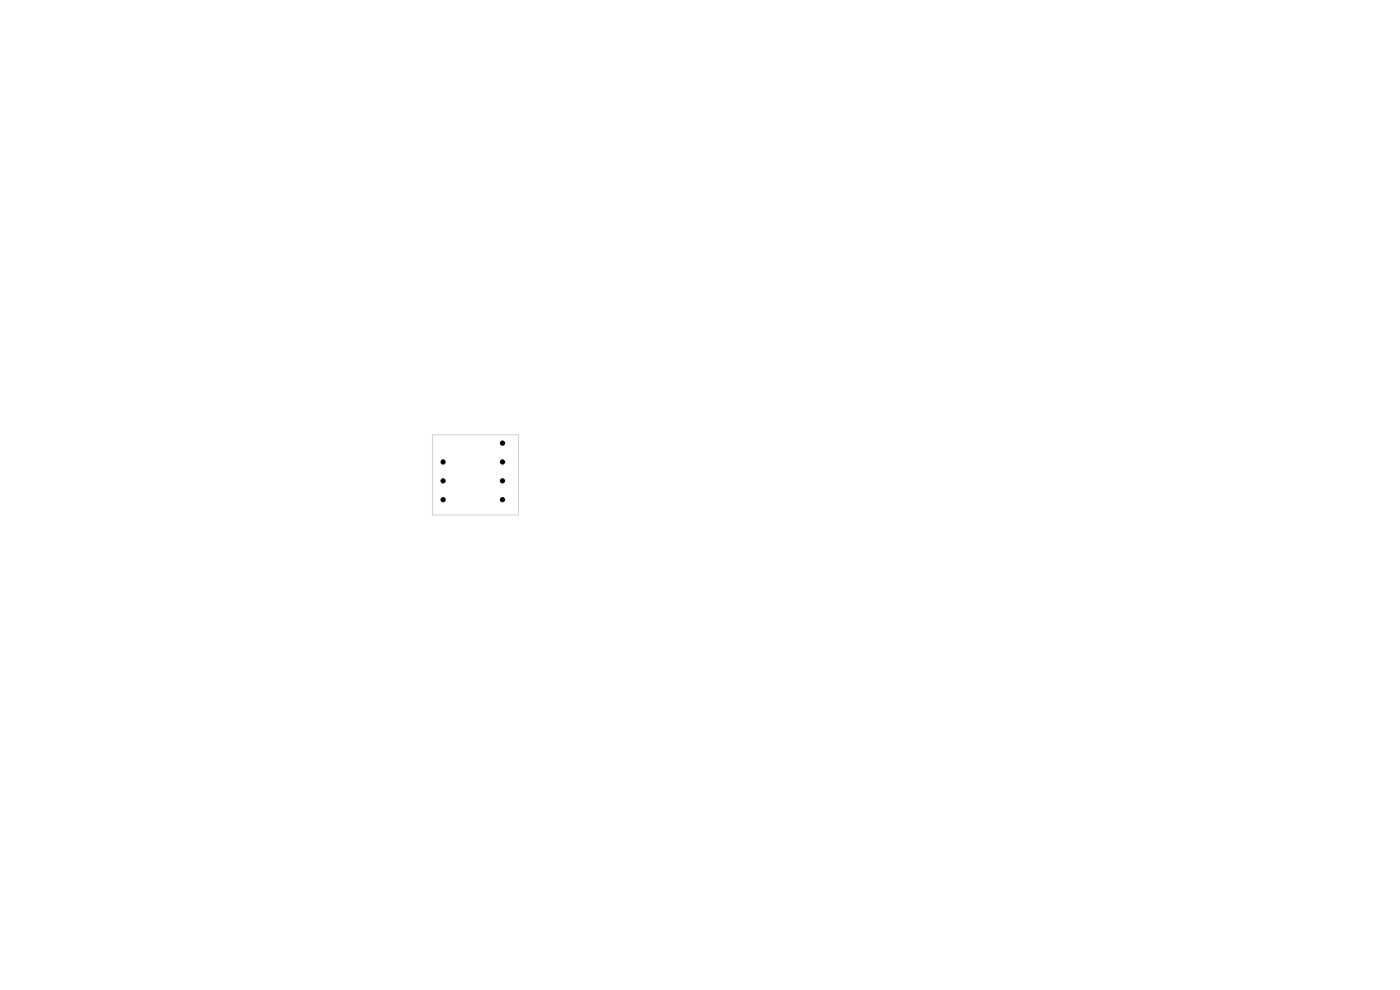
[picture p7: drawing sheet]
<svg xmlns="http://www.w3.org/2000/svg" width="297mm" height="210mm" viewBox="0 0 297 210" stroke-linecap="round" stroke-linejoin="round" font-family="sans-serif">
<path d="M91.7 92.3h18.3v17h-18.3z" fill="none" stroke="#d0d2cd" stroke-width=".21"/>
<g fill="#000" stroke="#000" stroke-width=".21">
<circle cx="94" cy="98" r=".45"/>
<circle cx="106.6" cy="98" r=".45"/>
<circle cx="106.6" cy="94" r=".45"/>
<circle cx="94" cy="106" r=".45"/>
<circle cx="94" cy="102" r=".45"/>
<circle cx="106.6" cy="106" r=".45"/>
<circle cx="106.6" cy="102" r=".45"/>
</g>
</svg>
